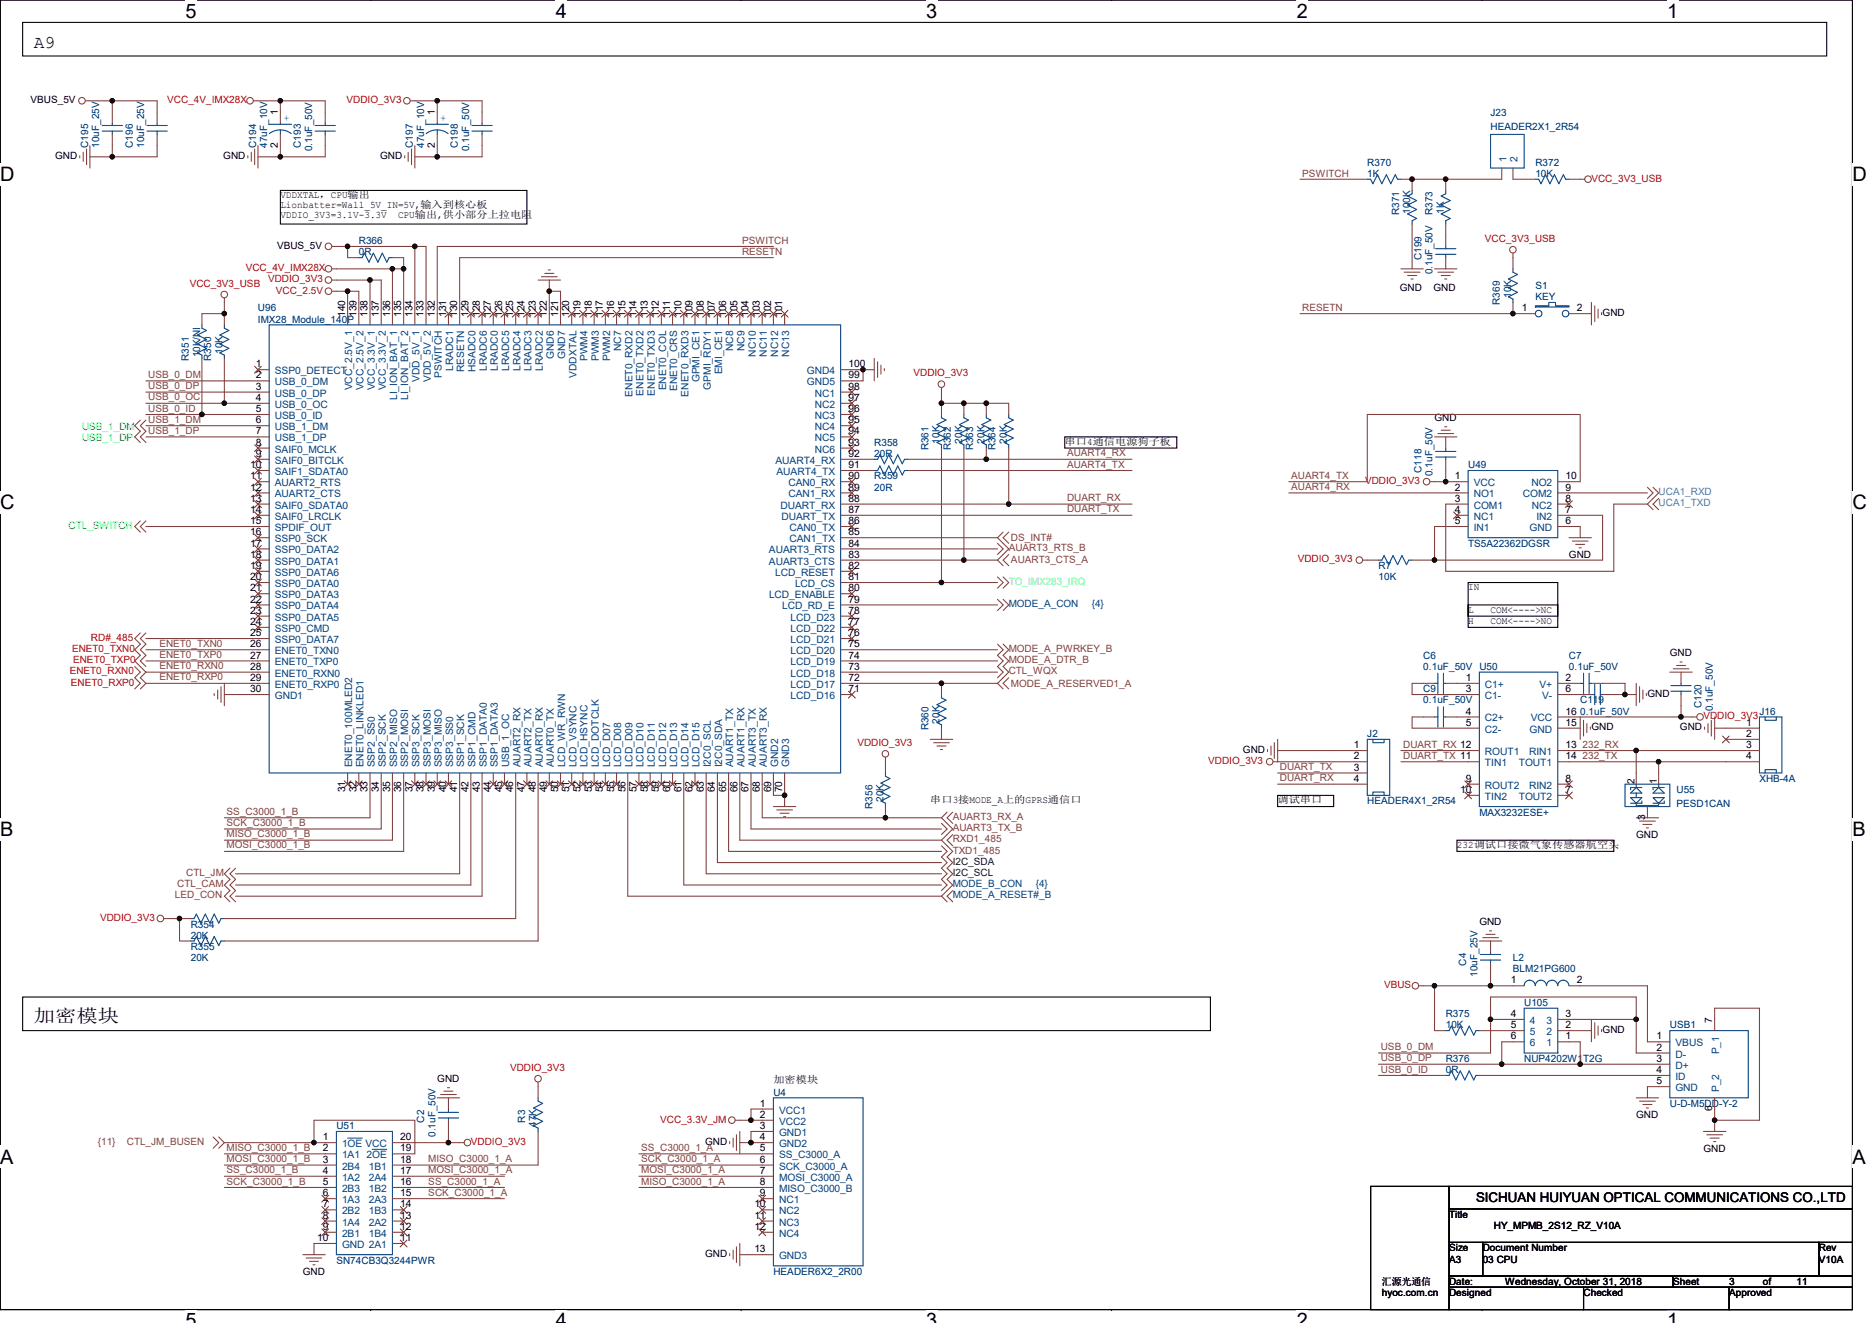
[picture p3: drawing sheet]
<svg xmlns="http://www.w3.org/2000/svg" width="297mm" height="210mm" viewBox="0 0 297 210" stroke-linecap="round" stroke-linejoin="round" font-family="sans-serif">
<defs><g id="words">
<g font-size="3.2">
<text x="29.4" y="2.8">5</text>
<text x="88.2" y="2.8">4</text>
<text x="147" y="2.8">3</text>
<text x="205.8" y="2.8">2</text>
<text x="264.5" y="2.8">1</text>
<text x="0" y="28.8">D</text>
<text x="293.9" y="28.8">D</text>
<text x="0" y="80.8">C</text>
<text x="293.9" y="80.8">C</text>
<text x="0" y="132.7">B</text>
<text x="293.9" y="132.7">B</text>
<text x="0" y="184.7">A</text>
<text x="293.9" y="184.7">A</text>
<text x="29.4" y="210.7">5</text>
<text x="88.2" y="210.7">4</text>
<text x="147" y="210.7">3</text>
<text x="205.8" y="210.7">2</text>
<text x="264.5" y="210.7">1</text>
</g>
<g font-size="2.8">
<text x="5.4" y="7.6">A9</text>
<text x="5.4" y="162.3">加密模块</text>
</g>
<text font-size="2.1" x="234.2" y="190.7">SICHUAN HUIYUAN OPTICAL COMMUNICATIONS CO.,LTD</text>
<g font-size="1.6">
<text x="4.8" y="16.4">VBUS_5V</text>
<text x="44.1" y="23.5" transform="rotate(-90 44.1 23.5)">2</text>
<text x="44.1" y="18.3" transform="rotate(-90 44.1 18.3)">1</text>
<text x="69" y="23.5" transform="rotate(-90 69 23.5)">2</text>
<text x="69" y="18.3" transform="rotate(-90 69 18.3)">1</text>
<text x="8.8" y="25.3">GND</text>
<text x="35.4" y="25.3">GND</text>
<text x="60.3" y="25.3">GND</text>
<text x="44.5" y="31.5">VDDXTAL，CPU输出</text>
<text x="44.5" y="33.1">Lionbatter=Wall_5V_IN=5V,输入到核心板</text>
<text x="44.5" y="34.6">VDDIO_3V3=3.1V-3.3V</text>
<text x="63.2" y="34.6">CPU输出,供小部分上拉电阻</text>
<text x="44" y="39.5">VBUS_5V</text>
<text x="222.1" y="46.2">GND</text>
<text x="227.5" y="46.2">GND</text>
<text x="54.8" y="50.3" transform="rotate(-90 54.8 50.3)">140</text>
<text x="56.6" y="50.3" transform="rotate(-90 56.6 50.3)">139</text>
<text x="58.3" y="50.3" transform="rotate(-90 58.3 50.3)">138</text>
<text x="60.1" y="50.3" transform="rotate(-90 60.1 50.3)">137</text>
<text x="61.9" y="50.3" transform="rotate(-90 61.9 50.3)">136</text>
<text x="63.7" y="50.3" transform="rotate(-90 63.7 50.3)">135</text>
<text x="65.4" y="50.3" transform="rotate(-90 65.4 50.3)">134</text>
<text x="67.2" y="50.3" transform="rotate(-90 67.2 50.3)">133</text>
<text x="69" y="50.3" transform="rotate(-90 69 50.3)">132</text>
<text x="70.8" y="50.3" transform="rotate(-90 70.8 50.3)">131</text>
<text x="72.6" y="50.3" transform="rotate(-90 72.6 50.3)">130</text>
<text x="74.3" y="50.3" transform="rotate(-90 74.3 50.3)">129</text>
<text x="76.1" y="50.3" transform="rotate(-90 76.1 50.3)">128</text>
<text x="77.9" y="50.3" transform="rotate(-90 77.9 50.3)">127</text>
<text x="79.7" y="50.3" transform="rotate(-90 79.7 50.3)">126</text>
<text x="81.4" y="50.3" transform="rotate(-90 81.4 50.3)">125</text>
<text x="83.2" y="50.3" transform="rotate(-90 83.2 50.3)">124</text>
<text x="85" y="50.3" transform="rotate(-90 85 50.3)">123</text>
<text x="86.8" y="50.3" transform="rotate(-90 86.8 50.3)">122</text>
<text x="88.6" y="50.3" transform="rotate(-90 88.6 50.3)">121</text>
<text x="90.3" y="50.3" transform="rotate(-90 90.3 50.3)">120</text>
<text x="92.1" y="50.3" transform="rotate(-90 92.1 50.3)">119</text>
<text x="93.9" y="50.3" transform="rotate(-90 93.9 50.3)">118</text>
<text x="95.7" y="50.3" transform="rotate(-90 95.7 50.3)">117</text>
<text x="97.4" y="50.3" transform="rotate(-90 97.4 50.3)">116</text>
<text x="99.2" y="50.3" transform="rotate(-90 99.2 50.3)">115</text>
<text x="101" y="50.3" transform="rotate(-90 101 50.3)">114</text>
<text x="102.8" y="50.3" transform="rotate(-90 102.8 50.3)">113</text>
<text x="104.6" y="50.3" transform="rotate(-90 104.6 50.3)">112</text>
<text x="106.3" y="50.3" transform="rotate(-90 106.3 50.3)">111</text>
<text x="108.1" y="50.3" transform="rotate(-90 108.1 50.3)">110</text>
<text x="109.9" y="50.3" transform="rotate(-90 109.9 50.3)">109</text>
<text x="111.7" y="50.3" transform="rotate(-90 111.7 50.3)">108</text>
<text x="113.4" y="50.3" transform="rotate(-90 113.4 50.3)">107</text>
<text x="115.2" y="50.3" transform="rotate(-90 115.2 50.3)">106</text>
<text x="117" y="50.3" transform="rotate(-90 117 50.3)">105</text>
<text x="118.8" y="50.3" transform="rotate(-90 118.8 50.3)">104</text>
<text x="120.6" y="50.3" transform="rotate(-90 120.6 50.3)">103</text>
<text x="122.3" y="50.3" transform="rotate(-90 122.3 50.3)">102</text>
<text x="124.1" y="50.3" transform="rotate(-90 124.1 50.3)">101</text>
<text x="241.5" y="49.4">1</text>
<text x="250.2" y="49.4">2</text>
<text x="254.3" y="50.1">GND</text>
<text x="40.6" y="58.3">1</text>
<text x="134.6" y="58.3">100</text>
<text x="40.6" y="60.1">2</text>
<text x="40.6" y="61.8">3</text>
<text x="40.6" y="63.6">4</text>
<text x="40.6" y="65.4">5</text>
<text x="134.6" y="61.8">98</text>
<text x="134.6" y="63.6">97</text>
<text x="134.6" y="65.4">96</text>
<text x="134.6" y="60.1">99</text>
<text x="40.6" y="67.2">6</text>
<text x="40.6" y="69">7</text>
<text x="40.6" y="70.7">8</text>
<text x="134.6" y="67.2">95</text>
<text x="134.6" y="69">94</text>
<text x="134.6" y="70.7">93</text>
<text x="168.9" y="70.6">串口4通信电源狗子板</text>
<text x="227.6" y="66.8">GND</text>
<text x="39.7" y="74.3">10</text>
<text x="39.7" y="76.1">11</text>
<text x="39.7" y="77.9">12</text>
<text x="40.6" y="72.5">9</text>
<text x="134.6" y="76.1">90</text>
<text x="134.6" y="77.9">89</text>
<text x="134.6" y="74.3">91</text>
<text x="134.6" y="72.5">92</text>
<text x="230.8" y="76.1">1</text>
<text x="230.8" y="77.9">2</text>
<text x="248.4" y="77.9">9</text>
<text x="248.4" y="76.1">10</text>
<text x="39.7" y="79.6">13</text>
<text x="39.7" y="81.4">14</text>
<text x="39.7" y="83.2">15</text>
<text x="134.6" y="83.2">86</text>
<text x="134.6" y="81.4">87</text>
<text x="134.6" y="79.6">88</text>
<text x="230.8" y="79.6">3</text>
<text x="230.8" y="81.4">4</text>
<text x="230.8" y="83.2">5</text>
<text x="248.4" y="83.2">6</text>
<text x="248.4" y="79.6">8</text>
<text x="248.4" y="81.4">7</text>
<text x="39.7" y="85">16</text>
<text x="39.7" y="86.7">17</text>
<text x="39.7" y="88.5">18</text>
<text x="134.6" y="85">85</text>
<text x="134.6" y="86.7">84</text>
<text x="134.6" y="88.5">83</text>
<text x="249" y="88.5">GND</text>
<text x="39.7" y="90.3">19</text>
<text x="39.7" y="92.1">20</text>
<text x="39.7" y="93.9">21</text>
<text x="39.7" y="95.6">22</text>
<text x="134.6" y="93.9">80</text>
<text x="134.6" y="92.1">81</text>
<text x="134.6" y="90.3">82</text>
<text x="134.6" y="95.6">79</text>
<text x="233" y="93.7">IN</text>
<text x="39.7" y="97.4">23</text>
<text x="39.7" y="99.2">24</text>
<text x="39.7" y="101">25</text>
<text x="134.6" y="97.4">78</text>
<text x="134.6" y="99.2">77</text>
<text x="134.6" y="101">76</text>
<text x="233" y="97.3">L</text>
<text x="233" y="99">H</text>
<text x="236.5" y="99">COM&lt;----&gt;NO</text>
<text x="236.5" y="97.3">COM&lt;----&gt;NC</text>
<text x="39.7" y="102.7">26</text>
<text x="39.7" y="104.5">27</text>
<text x="39.7" y="106.3">28</text>
<text x="134.6" y="102.7">75</text>
<text x="134.6" y="104.5">74</text>
<text x="134.6" y="106.3">73</text>
<text x="265" y="104.2">GND</text>
<text x="39.7" y="108.1">29</text>
<text x="39.7" y="109.9">30</text>
<text x="134.6" y="108.1">72</text>
<text x="134.6" y="109.9">71</text>
<text x="232.6" y="108.1">1</text>
<text x="232.6" y="109.9">3</text>
<text x="232.6" y="113.4">4</text>
<text x="248.4" y="109.9">6</text>
<text x="248.4" y="108.1">2</text>
<text x="248.4" y="113.4">16</text>
<text x="261.4" y="110.6">GND</text>
<text x="197.2" y="119.5">GND</text>
<text x="214.8" y="118.7">1</text>
<text x="232.6" y="115.2">5</text>
<text x="248.4" y="115.2">15</text>
<text x="248.4" y="118.7">13</text>
<text x="252.5" y="115.9">GND</text>
<text x="266.6" y="115.9">GND</text>
<text x="277" y="115.2">1</text>
<text x="277" y="117">2</text>
<text x="277" y="118.7">3</text>
<text x="54.8" y="125.8" transform="rotate(-90 54.8 125.8)">31</text>
<text x="56.6" y="125.8" transform="rotate(-90 56.6 125.8)">32</text>
<text x="58.3" y="125.8" transform="rotate(-90 58.3 125.8)">33</text>
<text x="60.1" y="125.8" transform="rotate(-90 60.1 125.8)">34</text>
<text x="61.9" y="125.8" transform="rotate(-90 61.9 125.8)">35</text>
<text x="63.7" y="125.8" transform="rotate(-90 63.7 125.8)">36</text>
<text x="65.4" y="125.8" transform="rotate(-90 65.4 125.8)">37</text>
<text x="67.2" y="125.8" transform="rotate(-90 67.2 125.8)">38</text>
<text x="69" y="125.8" transform="rotate(-90 69 125.8)">39</text>
<text x="70.8" y="125.8" transform="rotate(-90 70.8 125.8)">40</text>
<text x="72.6" y="125.8" transform="rotate(-90 72.6 125.8)">41</text>
<text x="74.3" y="125.8" transform="rotate(-90 74.3 125.8)">42</text>
<text x="76.1" y="125.8" transform="rotate(-90 76.1 125.8)">43</text>
<text x="77.9" y="125.8" transform="rotate(-90 77.9 125.8)">44</text>
<text x="79.7" y="125.8" transform="rotate(-90 79.7 125.8)">45</text>
<text x="81.4" y="125.8" transform="rotate(-90 81.4 125.8)">46</text>
<text x="83.2" y="125.8" transform="rotate(-90 83.2 125.8)">47</text>
<text x="85" y="125.8" transform="rotate(-90 85 125.8)">48</text>
<text x="86.8" y="125.8" transform="rotate(-90 86.8 125.8)">49</text>
<text x="88.6" y="125.8" transform="rotate(-90 88.6 125.8)">50</text>
<text x="90.3" y="125.8" transform="rotate(-90 90.3 125.8)">51</text>
<text x="92.1" y="125.8" transform="rotate(-90 92.1 125.8)">52</text>
<text x="93.9" y="125.8" transform="rotate(-90 93.9 125.8)">53</text>
<text x="95.7" y="125.8" transform="rotate(-90 95.7 125.8)">54</text>
<text x="97.4" y="125.8" transform="rotate(-90 97.4 125.8)">55</text>
<text x="99.2" y="125.8" transform="rotate(-90 99.2 125.8)">56</text>
<text x="101" y="125.8" transform="rotate(-90 101 125.8)">57</text>
<text x="102.8" y="125.8" transform="rotate(-90 102.8 125.8)">58</text>
<text x="104.6" y="125.8" transform="rotate(-90 104.6 125.8)">59</text>
<text x="106.3" y="125.8" transform="rotate(-90 106.3 125.8)">60</text>
<text x="108.1" y="125.8" transform="rotate(-90 108.1 125.8)">61</text>
<text x="109.9" y="125.8" transform="rotate(-90 109.9 125.8)">62</text>
<text x="111.7" y="125.8" transform="rotate(-90 111.7 125.8)">63</text>
<text x="113.4" y="125.8" transform="rotate(-90 113.4 125.8)">64</text>
<text x="115.2" y="125.8" transform="rotate(-90 115.2 125.8)">65</text>
<text x="117" y="125.8" transform="rotate(-90 117 125.8)">66</text>
<text x="118.8" y="125.8" transform="rotate(-90 118.8 125.8)">67</text>
<text x="120.6" y="125.8" transform="rotate(-90 120.6 125.8)">68</text>
<text x="122.3" y="125.8" transform="rotate(-90 122.3 125.8)">69</text>
<text x="124.1" y="125.8" transform="rotate(-90 124.1 125.8)">70</text>
<text x="214.8" y="120.5">2</text>
<text x="214.8" y="122.3">3</text>
<text x="214.8" y="124.1">4</text>
<text x="231.7" y="125.9">10</text>
<text x="232.6" y="124.1">9</text>
<text x="248.4" y="125.9">7</text>
<text x="248.4" y="124.1">8</text>
<text x="248.4" y="120.5">14</text>
<text x="259.3" y="124.5" transform="rotate(-90 259.3 124.5)">2</text>
<text x="262.9" y="124.5" transform="rotate(-90 262.9 124.5)">1</text>
<text x="277" y="120.5">4</text>
<text x="147.6" y="127.5">串口3接MODE_A上的GPRS通信口</text>
<text x="202.7" y="127.5">调试串口</text>
<text x="261" y="130.2" transform="rotate(-90 261 130.2)">3</text>
<text x="231.2" y="134.6">232调试口接微气象传感器航空头</text>
<text x="259.6" y="133">GND</text>
<text x="234.7" y="146.9">GND</text>
<text x="239.7" y="161.4">4</text>
<text x="239.7" y="156.1">1</text>
<text x="248.4" y="161.4">3</text>
<text x="250.2" y="156.1">2</text>
<text x="239.7" y="163.2">5</text>
<text x="239.7" y="165">6</text>
<text x="248.4" y="165">1</text>
<text x="248.4" y="163.2">2</text>
<text x="254.3" y="163.9">GND</text>
<text x="262.8" y="165">1</text>
<text x="262.8" y="166.8">2</text>
<text x="271.7" y="162.3" transform="rotate(-90 271.7 162.3)">7</text>
<text x="69.4" y="171.7">GND</text>
<text x="122.7" y="171.9">加密模块</text>
<text x="262.8" y="168.5">3</text>
<text x="262.8" y="170.3">4</text>
<text x="262.8" y="172.1">5</text>
<text x="120.6" y="175.6">1</text>
<text x="120.6" y="177.4">2</text>
<text x="120.6" y="179.2">3</text>
<text x="259.6" y="177.4">GND</text>
<text x="271.7" y="176.4" transform="rotate(-90 271.7 176.4)">6</text>
<text x="51.2" y="182.8">2</text>
<text x="51.2" y="184.5">3</text>
<text x="51.2" y="181">1</text>
<text x="63.5" y="184.5">18</text>
<text x="63.5" y="182.8">19</text>
<text x="63.5" y="181">20</text>
<text x="111.9" y="181.7">GND</text>
<text x="120.6" y="181">4</text>
<text x="120.6" y="182.8">5</text>
<text x="120.6" y="184.5">6</text>
<text x="270.3" y="182.8">GND</text>
<text x="51.2" y="186.3">4</text>
<text x="51.2" y="188.1">5</text>
<text x="51.2" y="189.9">6</text>
<text x="51.2" y="191.6">7</text>
<text x="63.5" y="191.6">14</text>
<text x="63.5" y="189.9">15</text>
<text x="63.5" y="188.1">16</text>
<text x="63.5" y="186.3">17</text>
<text x="119.7" y="191.6">10</text>
<text x="120.6" y="186.3">7</text>
<text x="120.6" y="188.1">8</text>
<text x="120.6" y="189.9">9</text>
<text x="50.4" y="197">10</text>
<text x="51.2" y="193.4">8</text>
<text x="51.2" y="195.2">9</text>
<text x="63.5" y="197">11</text>
<text x="63.5" y="195.2">12</text>
<text x="63.5" y="193.4">13</text>
<text x="119.7" y="193.4">11</text>
<text x="119.7" y="195.2">12</text>
<text x="229.9" y="193.3">Title</text>
<text x="237" y="195.1">HY_MPMB_2S12_RZ_V10A</text>
<text x="48" y="202.3">GND</text>
<text x="111.9" y="199.5">GND</text>
<text x="119.7" y="198.8">13</text>
<text x="219.3" y="203.9">汇源光通信</text>
<text x="229.9" y="200.4">A3</text>
<text x="229.9" y="198.6">Size</text>
<text x="229.9" y="203.9">Date:</text>
<text x="235.3" y="200.4">03 CPU</text>
<text x="235.3" y="198.6">Document Number</text>
<text x="238.8" y="203.9">Wednesday, October 31, 2018</text>
<text x="265.5" y="203.9">Sheet</text>
<text x="274.4" y="203.9">3</text>
<text x="279.7" y="203.9">of</text>
<text x="285" y="203.9">11</text>
<text x="288.6" y="198.6">Rev</text>
<text x="288.6" y="200.4">V10A</text>
<text x="219.3" y="205.7">hyoc.com.cn</text>
<text x="229.9" y="205.7">Designed</text>
<text x="251.3" y="205.7">Checked</text>
<text x="274.4" y="205.7">Approved</text>
</g>
<g font-size="1.6" fill="#f00">
<text x="26.5" y="16.4">VCC_4V_IMX28X</text>
<text x="55" y="16.4">VDDIO_3V3</text>
<text x="252.5" y="28.8">VCC_3V3_USB</text>
<text x="235.6" y="38.4">VCC_3V3_USB</text>
<text x="30.1" y="45.5">VCC_3V3_USB</text>
<text x="39" y="43">VCC_4V_IMX28X</text>
<text x="42.5" y="44.8">VDDIO_3V3</text>
<text x="43.8" y="46.6">VCC_2.5V</text>
<text x="144.9" y="59.7">VDDIO_3V3</text>
<text x="216.6" y="76.8">VDDIO_3V3</text>
<text x="205.9" y="89.3">VDDIO_3V3</text>
<text x="14.4" y="101.7">RD#_485</text>
<text x="11.1" y="107">ENET0_RXN0</text>
<text x="11.4" y="103.5">ENET0_TXN0</text>
<text x="11.6" y="105.3">ENET0_TXP0</text>
<text x="11.2" y="108.8">ENET0_RXP0</text>
<text x="136.1" y="118.4">VDDIO_3V3</text>
<text x="270.3" y="114.2">VDDIO_3V3</text>
<text x="191.7" y="121.3">VDDIO_3V3</text>
<text x="15.9" y="146.2">VDDIO_3V3</text>
<text x="219.6" y="156.8">VBUS</text>
<text x="80.9" y="170">VDDIO_3V3</text>
<text x="104.8" y="178.2">VCC_3.3V_JM</text>
<text x="74.7" y="181.7">VDDIO_3V3</text>
</g>
<g font-size="1.6" fill="#000080">
<text x="14" y="23.5" transform="rotate(-90 14 23.5)">C195</text>
<text x="15.7" y="23.5" transform="rotate(-90 15.7 23.5)">10uF_25V</text>
<text x="21.1" y="23.5" transform="rotate(-90 21.1 23.5)">C196</text>
<text x="22.9" y="23.5" transform="rotate(-90 22.9 23.5)">10uF_25V</text>
<text x="40.6" y="23.5" transform="rotate(-90 40.6 23.5)">C194</text>
<text x="42.4" y="23.5" transform="rotate(-90 42.4 23.5)">47uF_10V</text>
<text x="47.7" y="23.5" transform="rotate(-90 47.7 23.5)">C193</text>
<text x="65.5" y="23.5" transform="rotate(-90 65.5 23.5)">C197</text>
<text x="67.3" y="23.5" transform="rotate(-90 67.3 23.5)">47uF_10V</text>
<text x="72.6" y="23.5" transform="rotate(-90 72.6 23.5)">C198</text>
<text x="236.5" y="18.5">J23</text>
<text x="236.5" y="20.6">HEADER2X1_2R54</text>
<text x="49.5" y="24" transform="rotate(-90 49.5 24)">0.1uF_50V</text>
<text x="74.4" y="24" transform="rotate(-90 74.4 24)">0.1uF_50V</text>
<text x="217" y="26.3">R370</text>
<text x="217" y="28.1">1K</text>
<text x="243.6" y="26.3">R372</text>
<text x="243.6" y="28.1">10K</text>
<text x="222" y="34.1" transform="rotate(-90 222 34.1)">R371</text>
<text x="223.8" y="34" transform="rotate(-90 223.8 34)">100K</text>
<text x="227.3" y="34.1" transform="rotate(-90 227.3 34.1)">R373</text>
<text x="229.1" y="34" transform="rotate(-90 229.1 34)">1K</text>
<text x="56.9" y="38.8">R366</text>
<text x="56.9" y="40.5">0R</text>
<text x="225.5" y="41.3" transform="rotate(-90 225.5 41.3)">C199</text>
<text x="227.3" y="43.6" transform="rotate(-90 227.3 43.6)">0.1uF_50V</text>
<text x="239.8" y="47.3" transform="rotate(-90 239.8 47.3)">10K</text>
<text x="243.6" y="45.9">S1</text>
<text x="243.6" y="47.6">KEY</text>
<text x="40.9" y="49.4">U96</text>
<text x="40.9" y="51.2">IMX28_Module_140P</text>
<text x="238" y="48.4" transform="rotate(-90 238 48.4)">R369</text>
<text x="30" y="57.3" transform="rotate(-90 30 57.3)">R351</text>
<text x="31.7" y="56.7" transform="rotate(-90 31.7 56.7)">10K/NI</text>
<text x="33.5" y="57.3" transform="rotate(-90 33.5 57.3)">R350</text>
<text x="35.3" y="56.2" transform="rotate(-90 35.3 56.2)">10K</text>
<text x="138.7" y="70.8">R358</text>
<text x="147.3" y="71.5" transform="rotate(-90 147.3 71.5)">R361</text>
<text x="149.1" y="70.4" transform="rotate(-90 149.1 70.4)">10K</text>
<text x="150.9" y="71.5" transform="rotate(-90 150.9 71.5)">R362</text>
<text x="152.7" y="70.4" transform="rotate(-90 152.7 70.4)">20K</text>
<text x="154.4" y="71.5" transform="rotate(-90 154.4 71.5)">R363</text>
<text x="156.2" y="70.4" transform="rotate(-90 156.2 70.4)">20K</text>
<text x="158" y="71.5" transform="rotate(-90 158 71.5)">R364</text>
<text x="159.8" y="70.4" transform="rotate(-90 159.8 70.4)">20K</text>
<text x="138.7" y="76.1">R359</text>
<text x="138.7" y="77.9">20R</text>
<text x="138.7" y="72.5">20R</text>
<text x="225.5" y="75" transform="rotate(-90 225.5 75)">C118</text>
<text x="227.3" y="75.6" transform="rotate(-90 227.3 75.6)">0.1uF_50V</text>
<text x="233" y="74.3">U49</text>
<text x="233" y="86.8">TS5A22362DGSR</text>
<text x="218.7" y="90.3">R7</text>
<text x="218.7" y="92.1">10K</text>
<text x="225.8" y="104.5">C6</text>
<text x="225.8" y="106.3">0.1uF_50V U50</text>
<text x="249" y="104.5">C7</text>
<text x="249" y="106.3">0.1uF_50V</text>
<text x="225.8" y="109.9">C9</text>
<text x="225.8" y="111.7">0.1uF_50V</text>
<text x="250.7" y="111.7">C119</text>
<text x="250.7" y="113.4">0.1uF_50V</text>
<text x="270" y="112.4" transform="rotate(-90 270 112.4)">C120</text>
<text x="271.8" y="112.9" transform="rotate(-90 271.8 112.9)">0.1uF_50V</text>
<text x="279.2" y="113.4">J16</text>
<text x="147.3" y="115.9" transform="rotate(-90 147.3 115.9)">R360</text>
<text x="149.1" y="114.9" transform="rotate(-90 149.1 114.9)">20K</text>
<text x="217" y="117">J2</text>
<text x="266" y="125.9">U55</text>
<text x="279.2" y="124.1">XHB-4A</text>
<text x="138.4" y="128.4" transform="rotate(-90 138.4 128.4)">R356</text>
<text x="140.2" y="127.3" transform="rotate(-90 140.2 127.3)">20K</text>
<text x="217" y="127.7">HEADER4X1_2R54</text>
<text x="234.7" y="129.4">MAX3232ESE+</text>
<text x="266" y="128">PESD1CAN</text>
<text x="30.3" y="147.2">R354</text>
<text x="30.3" y="149">20K</text>
<text x="30.3" y="150.8">R355</text>
<text x="30.3" y="152.5">20K</text>
<text x="232.7" y="153.3" transform="rotate(-90 232.7 153.3)">C4</text>
<text x="234.4" y="155" transform="rotate(-90 234.4 155)">10uF_25V</text>
<text x="240.1" y="152.5">L2</text>
<text x="240.1" y="154.3">BLM21PG600</text>
<text x="229.4" y="161.4">R375</text>
<text x="241.8" y="159.7">U105</text>
<text x="229.4" y="163.2">10K</text>
<text x="265" y="163.2">USB1</text>
<text x="122.7" y="173.9">U4</text>
<text x="229.4" y="168.6">R376</text>
<text x="229.4" y="170.3">0R</text>
<text x="241.8" y="168.6">NUP4202W1T2G</text>
<text x="53.4" y="179.2">U51</text>
<text x="67.3" y="178.2" transform="rotate(-90 67.3 178.2)">C2</text>
<text x="83.3" y="178.2" transform="rotate(-90 83.3 178.2)">R3</text>
<text x="85.1" y="178.9" transform="rotate(-90 85.1 178.9)">47K</text>
<text x="265" y="175.7">U-D-M5DD-Y-2</text>
<text x="69.1" y="180.5" transform="rotate(-90 69.1 180.5)">0.1uF_50V</text>
<text x="53.4" y="200.6">SN74CB3Q3244PWR</text>
<text x="122.7" y="202.3">HEADER6X2_2R00</text>
</g>
<g font-size="1.6" fill="#003c77">
<text x="45" y="19.2">+</text>
<text x="69.9" y="19.2">+</text>
</g>
<g font-size="1.6" fill="#804040">
<text x="206.6" y="28.1">PSWITCH</text>
<text x="117.7" y="40.5">RESETN</text>
<text x="117.7" y="38.8">PSWITCH</text>
<text x="206.6" y="49.4">RESETN</text>
<text x="23.5" y="60">USB_0_DM</text>
<text x="23.5" y="61.8">USB_0_DP</text>
<text x="23.5" y="63.5">USB_0_OC</text>
<text x="23.5" y="65.3">USB_0_ID</text>
<text x="23.5" y="67.1">USB_1_DM</text>
<text x="23.5" y="68.9">USB_1_DP</text>
<text x="169.3" y="72.4">AUART4_RX</text>
<text x="169.3" y="74.2">AUART4_TX</text>
<text x="204.9" y="76">AUART4_TX</text>
<text x="204.9" y="77.8">AUART4_RX</text>
<text x="169.3" y="81.3">DUART_TX</text>
<text x="169.3" y="79.5">DUART_RX</text>
<text x="160.1" y="87.5">AUART3_RTS_B</text>
<text x="160.4" y="89.4">AUART3_CTS_A</text>
<text x="160.4" y="85.9">DS_INT#</text>
<text x="25.3" y="102.7">ENET0_TXN0</text>
<text x="25.3" y="104.4">ENET0_TXP0</text>
<text x="25.3" y="106.2">ENET0_RXN0</text>
<text x="25.3" y="108">ENET0_RXP0</text>
<text x="160.1" y="103.5">MODE_A_PWRKEY_B</text>
<text x="160.1" y="105.3">MODE_A_DTR_B</text>
<text x="160.1" y="107">CTL_WQX</text>
<text x="160.4" y="109">MODE_A_RESERVED1_A</text>
<text x="222.6" y="118.7">DUART_RX 12</text>
<text x="251.1" y="118.7">232_RX</text>
<text x="203.1" y="122.2">DUART_TX</text>
<text x="203.1" y="124">DUART_RX</text>
<text x="222.6" y="120.4">DUART_TX 11</text>
<text x="251.1" y="120.4">232_TX</text>
<text x="36" y="129.3">SS_C3000_1_B</text>
<text x="36" y="131.1">SCK_C3000_1_B</text>
<text x="151.2" y="131.9">AUART3_TX_B</text>
<text x="151.2" y="130.2">AUART3_RX_A</text>
<text x="36" y="132.9">MISO_C3000_1_B</text>
<text x="36" y="134.7">MOSI_C3000_1_B</text>
<text x="151.2" y="135.5">TXD1_485</text>
<text x="151.2" y="133.7">RXD1_485</text>
<text x="27.8" y="142.6">LED_CON</text>
<text x="28.1" y="140.8">CTL_CAM</text>
<text x="29.5" y="139">CTL_JM</text>
<text x="219.1" y="166.7">USB_0_DM</text>
<text x="219.1" y="168.4">USB_0_DP</text>
<text x="219.1" y="170.2">USB_0_ID</text>
<text x="15.5" y="181.7">{11}</text>
<text x="20.1" y="181.7">CTL_JM_BUSEN</text>
<text x="36" y="182.7">MISO_C3000_1_B</text>
<text x="36" y="184.4">MOSI_C3000_1_B</text>
<text x="68" y="184.4">MISO_C3000_1_A</text>
<text x="101.7" y="182.7">SS_C3000_1_A</text>
<text x="101.7" y="184.4">SCK_C3000_1_A</text>
<text x="36" y="186.2">SS_C3000_1_B</text>
<text x="36" y="188">SCK_C3000_1_B</text>
<text x="68" y="186.2">MOSI_C3000_1_A</text>
<text x="68" y="188">SS_C3000_1_A</text>
<text x="68" y="189.8">SCK_C3000_1_A</text>
<text x="101.7" y="186.2">MOSI_C3000_1_A</text>
<text x="101.7" y="188">MISO_C3000_1_A</text>
</g>
<g font-size="1.6" fill="#004080">
<text x="239" y="25.8" transform="rotate(-90 239 25.8)">1</text>
<text x="240.8" y="25.8" transform="rotate(-90 240.8 25.8)">2</text>
<text x="43.6" y="59.4">SSP0_DETECT</text>
<text x="70.1" y="60" transform="rotate(-90 70.1 60)">PSWITCH</text>
<text x="71.9" y="58.9" transform="rotate(-90 71.9 58.9)">LRADC1</text>
<text x="73.7" y="59.1" transform="rotate(-90 73.7 59.1)">RESETN</text>
<text x="75.5" y="59.1" transform="rotate(-90 75.5 59.1)">HSADC0</text>
<text x="77.2" y="58.9" transform="rotate(-90 77.2 58.9)">LRADC6</text>
<text x="79" y="58.9" transform="rotate(-90 79 58.9)">LRADC0</text>
<text x="80.8" y="58.9" transform="rotate(-90 80.8 58.9)">LRADC5</text>
<text x="82.6" y="58.9" transform="rotate(-90 82.6 58.9)">LRADC4</text>
<text x="84.3" y="58.9" transform="rotate(-90 84.3 58.9)">LRADC3</text>
<text x="86.1" y="58.9" transform="rotate(-90 86.1 58.9)">LRADC2</text>
<text x="87.9" y="57" transform="rotate(-90 87.9 57)">GND6</text>
<text x="89.7" y="57" transform="rotate(-90 89.7 57)">GND7</text>
<text x="91.5" y="60" transform="rotate(-90 91.5 60)">VDDXTAL</text>
<text x="93.2" y="57.3" transform="rotate(-90 93.2 57.3)">PWM4</text>
<text x="95" y="57.3" transform="rotate(-90 95 57.3)">PWM3</text>
<text x="96.8" y="57.3" transform="rotate(-90 96.8 57.3)">PWM2</text>
<text x="98.6" y="55.7" transform="rotate(-90 98.6 55.7)">NC7</text>
<text x="114.6" y="59.4" transform="rotate(-90 114.6 59.4)">EMI_CE1</text>
<text x="116.3" y="55.7" transform="rotate(-90 116.3 55.7)">NC8</text>
<text x="118.1" y="55.7" transform="rotate(-90 118.1 55.7)">NC9</text>
<text x="119.9" y="56.6" transform="rotate(-90 119.9 56.6)">NC10</text>
<text x="121.7" y="56.6" transform="rotate(-90 121.7 56.6)">NC11</text>
<text x="123.5" y="56.6" transform="rotate(-90 123.5 56.6)">NC12</text>
<text x="125.2" y="56.6" transform="rotate(-90 125.2 56.6)">NC13</text>
<text x="128" y="59.4">GND4</text>
<text x="43.6" y="61.2">USB_0_DM</text>
<text x="43.6" y="62.9">USB_0_DP</text>
<text x="43.6" y="64.7">USB_0_OC</text>
<text x="55.9" y="62" transform="rotate(-90 55.9 62)">VCC_2.5V_1</text>
<text x="57.7" y="62" transform="rotate(-90 57.7 62)">VCC_2.5V_2</text>
<text x="59.5" y="62" transform="rotate(-90 59.5 62)">VCC_3.3V_1</text>
<text x="61.2" y="62" transform="rotate(-90 61.2 62)">VCC_3.3V_2</text>
<text x="63" y="63.5" transform="rotate(-90 63 63.5)">LI_ION_BAT_1</text>
<text x="64.8" y="63.5" transform="rotate(-90 64.8 63.5)">LI_ION_BAT_2</text>
<text x="66.6" y="60.6" transform="rotate(-90 66.6 60.6)">VDD_5V_1</text>
<text x="68.3" y="60.6" transform="rotate(-90 68.3 60.6)">VDD_5V_2</text>
<text x="100.3" y="63" transform="rotate(-90 100.3 63)">ENET0_RXD2</text>
<text x="102.1" y="62.8" transform="rotate(-90 102.1 62.8)">ENET0_TXD2</text>
<text x="103.9" y="62.8" transform="rotate(-90 103.9 62.8)">ENET0_TXD3</text>
<text x="105.7" y="62" transform="rotate(-90 105.7 62)">ENET0_COL</text>
<text x="107.5" y="62.1" transform="rotate(-90 107.5 62.1)">ENET0_CRS</text>
<text x="109.2" y="63" transform="rotate(-90 109.2 63)">ENET0_RXD3</text>
<text x="111" y="60.7" transform="rotate(-90 111 60.7)">GPMI_CE1</text>
<text x="112.8" y="61.9" transform="rotate(-90 112.8 61.9)">GPMI_RDY1</text>
<text x="128" y="61.2">GND5</text>
<text x="129.3" y="62.9">NC1</text>
<text x="129.3" y="64.7">NC2</text>
<text x="43.6" y="66.5">USB_0_ID</text>
<text x="43.6" y="68.3">USB_1_DM</text>
<text x="43.6" y="70.1">USB_1_DP</text>
<text x="43.6" y="71.8">SAIF0_MCLK</text>
<text x="129.3" y="66.5">NC3</text>
<text x="129.3" y="68.3">NC4</text>
<text x="129.3" y="70.1">NC5</text>
<text x="129.3" y="71.8">NC6</text>
<text x="43.6" y="73.6">SAIF0_BITCLK</text>
<text x="43.6" y="75.4">SAIF1_SDATA0</text>
<text x="43.6" y="77.2">AUART2_RTS</text>
<text x="123" y="73.6">AUART4_RX</text>
<text x="123.2" y="75.4">AUART4_TX</text>
<text x="125.1" y="77.2">CAN0_RX</text>
<text x="233.8" y="77.2">VCC</text>
<text x="243" y="77.2">NO2</text>
<text x="43.6" y="79">AUART2_CTS</text>
<text x="43.6" y="80.7">SAIF0_SDATA0</text>
<text x="43.6" y="82.5">SAIF0_LRCLK</text>
<text x="123.8" y="80.7">DUART_RX</text>
<text x="124" y="82.5">DUART_TX</text>
<text x="125.1" y="79">CAN1_RX</text>
<text x="233.8" y="79">NO1</text>
<text x="233.8" y="80.7">COM1</text>
<text x="233.8" y="82.5">NC1</text>
<text x="241.7" y="79">COM2</text>
<text x="243.1" y="80.7">NC2</text>
<text x="243.8" y="82.5">IN2</text>
<text x="43.6" y="84.3">SPDIF_OUT</text>
<text x="43.6" y="86.1">SSP0_SCK</text>
<text x="43.6" y="87.8">SSP0_DATA2</text>
<text x="43.6" y="89.6">SSP0_DATA1</text>
<text x="122" y="87.8">AUART3_RTS</text>
<text x="122" y="89.6">AUART3_CTS</text>
<text x="125.3" y="84.3">CAN0_TX</text>
<text x="125.3" y="86.1">CAN1_TX</text>
<text x="233.8" y="84.3">IN1</text>
<text x="242.7" y="84.3">GND</text>
<text x="43.6" y="91.4">SSP0_DATA6</text>
<text x="43.6" y="93.2">SSP0_DATA0</text>
<text x="43.6" y="95">SSP0_DATA3</text>
<text x="122" y="95">LCD_ENABLE</text>
<text x="123" y="91.4">LCD_RESET</text>
<text x="126.1" y="93.2">LCD_CS</text>
<text x="43.6" y="96.7">SSP0_DATA4</text>
<text x="43.6" y="98.5">SSP0_DATA5</text>
<text x="43.6" y="100.3">SSP0_CMD</text>
<text x="124.1" y="96.7">LCD_RD_E</text>
<text x="125.5" y="98.5">LCD_D23</text>
<text x="125.5" y="100.3">LCD_D22</text>
<text x="160.1" y="96.4">MODE_A_CON</text>
<text x="173.2" y="96.4">{4}</text>
<text x="43.6" y="102.1">SSP0_DATA7</text>
<text x="43.6" y="103.8">ENET0_TXN0</text>
<text x="43.6" y="105.6">ENET0_TXP0</text>
<text x="43.6" y="107.4">ENET0_RXN0</text>
<text x="125.5" y="102.1">LCD_D21</text>
<text x="125.5" y="103.8">LCD_D20</text>
<text x="125.5" y="105.6">LCD_D19</text>
<text x="125.5" y="107.4">LCD_D18</text>
<text x="43.6" y="109.2">ENET0_RXP0</text>
<text x="43.6" y="111">GND1</text>
<text x="125.5" y="109.2">LCD_D17</text>
<text x="125.5" y="111">LCD_D16</text>
<text x="235.6" y="109.2">C1+</text>
<text x="235.6" y="111">C1-</text>
<text x="244.3" y="109.2">V+</text>
<text x="244.7" y="111">V-</text>
<text x="235.6" y="114.5">C2+</text>
<text x="235.6" y="116.3">C2-</text>
<text x="235.6" y="119.8">ROUT1</text>
<text x="242.6" y="119.8">RIN1</text>
<text x="242.7" y="116.3">GND</text>
<text x="242.9" y="114.5">VCC</text>
<text x="55.9" y="121.8" transform="rotate(-90 55.9 121.8)">ENET0_100MLED2</text>
<text x="57.7" y="121.8" transform="rotate(-90 57.7 121.8)">ENET0_LINKLED1</text>
<text x="59.5" y="121.8" transform="rotate(-90 59.5 121.8)">SSP2_SS0</text>
<text x="61.2" y="121.8" transform="rotate(-90 61.2 121.8)">SSP2_SCK</text>
<text x="63" y="121.8" transform="rotate(-90 63 121.8)">SSP2_MISO</text>
<text x="64.8" y="121.8" transform="rotate(-90 64.8 121.8)">SSP2_MOSI</text>
<text x="66.6" y="121.8" transform="rotate(-90 66.6 121.8)">SSP3_SCK</text>
<text x="68.3" y="121.8" transform="rotate(-90 68.3 121.8)">SSP3_MOSI</text>
<text x="70.1" y="121.8" transform="rotate(-90 70.1 121.8)">SSP3_MISO</text>
<text x="71.9" y="121.8" transform="rotate(-90 71.9 121.8)">SSP3_SS0</text>
<text x="73.7" y="121.8" transform="rotate(-90 73.7 121.8)">SSP1_SCK</text>
<text x="75.5" y="121.8" transform="rotate(-90 75.5 121.8)">SSP1_CMD</text>
<text x="77.2" y="121.8" transform="rotate(-90 77.2 121.8)">SSP1_DATA0</text>
<text x="79" y="121.8" transform="rotate(-90 79 121.8)">SSP1_DATA3</text>
<text x="80.8" y="121.8" transform="rotate(-90 80.8 121.8)">USB_1_OC</text>
<text x="82.6" y="121.8" transform="rotate(-90 82.6 121.8)">AUART2_RX</text>
<text x="84.3" y="121.8" transform="rotate(-90 84.3 121.8)">AUART2_TX</text>
<text x="86.1" y="121.8" transform="rotate(-90 86.1 121.8)">AUART0_RX</text>
<text x="87.9" y="121.8" transform="rotate(-90 87.9 121.8)">AUART0_TX</text>
<text x="89.7" y="121.8" transform="rotate(-90 89.7 121.8)">LCD_WR_RWN</text>
<text x="91.5" y="121.8" transform="rotate(-90 91.5 121.8)">LCD_VSYNC</text>
<text x="93.2" y="121.8" transform="rotate(-90 93.2 121.8)">LCD_HSYNC</text>
<text x="95" y="121.8" transform="rotate(-90 95 121.8)">LCD_DOTCLK</text>
<text x="96.8" y="121.8" transform="rotate(-90 96.8 121.8)">LCD_D07</text>
<text x="98.6" y="121.8" transform="rotate(-90 98.6 121.8)">LCD_D08</text>
<text x="100.3" y="121.8" transform="rotate(-90 100.3 121.8)">LCD_D09</text>
<text x="102.1" y="121.8" transform="rotate(-90 102.1 121.8)">LCD_D10</text>
<text x="103.9" y="121.8" transform="rotate(-90 103.9 121.8)">LCD_D11</text>
<text x="105.7" y="121.8" transform="rotate(-90 105.7 121.8)">LCD_D12</text>
<text x="107.5" y="121.8" transform="rotate(-90 107.5 121.8)">LCD_D13</text>
<text x="109.2" y="121.8" transform="rotate(-90 109.2 121.8)">LCD_D14</text>
<text x="111" y="121.8" transform="rotate(-90 111 121.8)">LCD_D15</text>
<text x="112.8" y="121.8" transform="rotate(-90 112.8 121.8)">I2C0_SCL</text>
<text x="114.6" y="121.8" transform="rotate(-90 114.6 121.8)">I2C0_SDA</text>
<text x="116.3" y="121.8" transform="rotate(-90 116.3 121.8)">AUART1_TX</text>
<text x="118.1" y="121.8" transform="rotate(-90 118.1 121.8)">AUART1_RX</text>
<text x="119.9" y="121.8" transform="rotate(-90 119.9 121.8)">AUART3_TX</text>
<text x="121.7" y="121.8" transform="rotate(-90 121.7 121.8)">AUART3_RX</text>
<text x="123.5" y="121.8" transform="rotate(-90 123.5 121.8)">GND2</text>
<text x="125.2" y="121.8" transform="rotate(-90 125.2 121.8)">GND3</text>
<text x="235.6" y="121.6">TIN1</text>
<text x="235.6" y="125.2">ROUT2</text>
<text x="241" y="121.6">TOUT1</text>
<text x="242.6" y="125.2">RIN2</text>
<text x="235.6" y="127">TIN2</text>
<text x="241" y="127">TOUT2</text>
<text x="151.2" y="140.8">MODE_B_CON</text>
<text x="151.2" y="142.6">MODE_A_RESET#_B</text>
<text x="164.3" y="140.8">{4}</text>
<text x="242.7" y="162.5">4</text>
<text x="242.7" y="164.3">5</text>
<text x="242.7" y="166.1">6</text>
<text x="245.4" y="166.1">1</text>
<text x="245.4" y="164.3">2</text>
<text x="245.4" y="162.5">3</text>
<text x="265.8" y="166.1">VBUS</text>
<text x="265.8" y="167.9">D-</text>
<text x="272.8" y="167.4" transform="rotate(-90 272.8 167.4)">P_1</text>
<text x="265.8" y="169.6">D+</text>
<text x="265.8" y="171.4">ID</text>
<text x="265.8" y="173.2">GND</text>
<text x="272.8" y="173.4" transform="rotate(-90 272.8 173.4)">P_2</text>
<text x="123.6" y="176.7">VCC1</text>
<text x="123.6" y="178.5">VCC2</text>
<text x="54.3" y="182.1">1OE VCC</text>
<text x="54.3" y="183.9">1A1</text>
<text x="54.3" y="185.6">2B4</text>
<text x="58.2" y="183.9">2OE</text>
<text x="58.5" y="185.6">1B1</text>
<text x="123.6" y="180.3">GND1</text>
<text x="123.6" y="182.1">GND2</text>
<text x="123.6" y="183.9">SS_C3000_A</text>
<text x="123.6" y="185.6">SCK_C3000_A</text>
<text x="54.3" y="187.4">1A2</text>
<text x="54.3" y="189.2">2B3</text>
<text x="54.3" y="191">1A3</text>
<text x="58.5" y="191">2A3</text>
<text x="58.5" y="189.2">1B2</text>
<text x="58.5" y="187.4">2A4</text>
<text x="123.6" y="187.4">MOSI_C3000_A</text>
<text x="123.6" y="189.2">MISO_C3000_B</text>
<text x="123.6" y="191">NC1</text>
<text x="54.3" y="192.7">2B2</text>
<text x="54.3" y="194.5">1A4</text>
<text x="54.3" y="196.3">2B1</text>
<text x="58.5" y="196.3">1B4</text>
<text x="58.5" y="194.5">2A2</text>
<text x="58.5" y="192.7">1B3</text>
<text x="123.6" y="192.7">NC2</text>
<text x="123.6" y="194.5">NC3</text>
<text x="123.6" y="196.3">NC4</text>
<text x="54.3" y="198.1">GND 2A1</text>
<text x="123.6" y="199.9">GND3</text>
</g>
<g font-size="1.6" fill="#0f0">
<text x="13" y="68.3">USB_1_DM</text>
<text x="13" y="70">USB_1_DP</text>
<text x="10.9" y="83.9">CTL_SWITCH</text>
</g>
<g font-size="1.6" fill="#8000ff">
<text x="263.2" y="80.4">UCA1_TXD</text>
<text x="263.2" y="78.6">UCA1_RXD</text>
</g>
<text font-size="1.6" fill="#0ff" x="160.1" y="92.8">TO_IMX283_IRQ</text>
<g font-size="1.6" fill="#004000">
<text x="151.2" y="137.3">I2C_SDA</text>
<text x="151.2" y="139">I2C_SCL</text>
</g>
</g></defs>
<path d="M0 0h293.9v207.9h-293.9z" fill="none" stroke="#000" stroke-width=".17"/>
<g fill="#fff">
<path d="M29.4 0h1.8v3.5h-1.8z"/>
<path d="M29.4 207.9h1.8v2h-1.8z"/>
</g>
<path d="M58.8 0h.1M58.8 207.9h.1" fill="none" stroke="#000" stroke-width=".17"/>
<g fill="#fff">
<path d="M88.2 0h1.8v3.5h-1.8z"/>
<path d="M88.2 207.9h1.8v2h-1.8z"/>
</g>
<path d="M117.6 0h.1M117.6 207.9h.1" fill="none" stroke="#000" stroke-width=".17"/>
<g fill="#fff">
<path d="M147 0h1.7v3.5h-1.7z"/>
<path d="M147 207.9h1.7v2h-1.7z"/>
</g>
<path d="M176.4 0h.1M176.4 207.9h.1" fill="none" stroke="#000" stroke-width=".17"/>
<g fill="#fff">
<path d="M205.8 0h1.7v3.5h-1.7z"/>
<path d="M205.8 207.9h1.7v2h-1.7z"/>
</g>
<path d="M235.2 0h.1M235.2 207.9h.1" fill="none" stroke="#000" stroke-width=".17"/>
<g fill="#fff">
<path d="M264.5 0h1.8v3.5h-1.8z"/>
<path d="M264.5 207.9h1.8v2h-1.8z"/>
<path d="M0 26h2.3v3.5h-2.3z"/>
<path d="M293.9 26h2.3v3.5h-2.3z"/>
<path d="M0 77.9h2.3v3.5h-2.3z"/>
<path d="M293.9 77.9h2.3v3.5h-2.3z"/>
</g>
<path d="M0 52h.1M293.9 52h.1" fill="none" stroke="#000" stroke-width=".17"/>
<g fill="#fff">
<path d="M0 129.9h2.1v3.5h-2.1z"/>
<path d="M293.9 129.9h2.1v3.5h-2.1z"/>
</g>
<path d="M0 103.9h.1M293.9 103.9h.1" fill="none" stroke="#000" stroke-width=".17"/>
<g fill="#fff">
<path d="M0 181.9h2.2v3.5h-2.2z"/>
<path d="M293.9 181.9h2.2v3.5h-2.2z"/>
</g>
<g fill="none" stroke="#000" stroke-width=".17">
<path d="M3.6 3.6h286.3v5.3h-286.3zM44.5 30.2h39.1v5.4h-39.1zM168.9 69.3h17.8v1.8h-17.8zM233 92.5h14.2v7.1h-14.2zM233 96h14.2v1.8h-14.2zM202.7 126.2h8.9v1.8h-8.9zM231.2 133.3h24.9v1.8h-24.9zM0 155.9h.1M3.6 158.2h188.5v5.4h-188.5zM293.9 155.9h.1M229.9 188.3h64v3.6h-64zM229.9 191.9h64v5.3h-64z"/>
<path d="M229.9 197.2h5.4v5.3h-5.4zM235.3 197.2h53.3v5.3h-53.3zM288.6 197.2h5.3v5.3h-5.3zM229.9 202.5h35.6v1.8h-35.6zM265.5 202.5h28.4v1.8h-28.4z"/>
</g>
<g fill="none" stroke="#804040" stroke-width=".17">
<path d="M13.5 16h.8M40.2 16h.7M65.1 16h.7M12.7 24.7v.4M13.2 24.2v1.4M13.7 23.6v2.5M14.3 23.1v3.6M39.3 24.7v.4M39.9 24.2v1.4M40.4 23.6v2.5M40.9 23.1v3.6M52.7 39.1h.7"/>
<path d="M64.2 24.7v.4M64.8 24.2v1.4M65.3 23.6v2.5M65.8 23.1v3.6M250.7 28.4h.8M35.6 47.3v.7M52.7 46.2h.7M52.7 44.4h.7M52.7 42.7h.7M85.4 44.4h3.5M85.9 43.9h2.5M86.4 43.4h1.5"/>
<path d="M87 42.8h.3M138.7 56.9v3.6M139.3 57.4v2.5M139.8 58v1.4M140.3 58.5v.3M222.3 42.7h3.5M222.8 43.2h2.5M223.3 43.7h1.5M223.9 44.3h.3M227.6 42.7h3.6M228.2 43.2h2.4M228.7 43.7h1.4"/>
<path d="M229.2 44.3h.4M240.1 40.2v.7M252.5 48v3.6M253 48.5v2.5M253.6 49.1v1.4M254.1 49.6v.4M22.3 66.7l-.9 .9 .9 .9-.9 .8 .9 .9M23.2 66.7l-.9 .9 .9 .9-.9 .8 .9 .9M149.4 61.5v.7M226.9 76.5h.7M227.6 69.3h3.6M228.2 68.8h2.4"/>
<path d="M228.7 68.3h1.4M229.2 67.7h.4M261.4 77.3l.9 .9-.9 .9M262.3 77.3l.9 .9-1.8 1.8 .9 .9M263.2 79.1l-.9 .9 .9 .9M22.3 82.7l-.9 .9 .9 .9M23.2 82.7l-.9 .9 .9 .9M158.3 86.2l.9 .9-.9 .9M158.3 91.6l.9 .9-.9 .8M158.3 95.1l.9 .9-.9 .9M159.2 84.5l-.9 .8 1.8 1.8-1.8 1.8 .9 .9M159.2 91.6l.9 .9-.9 .8"/>
<path d="M159.2 95.1l.9 .9-.9 .9M160.1 88l-.9 .9 .9 .9M160.1 84.5l-.9 .8 .9 .9M216.2 88.9h.8M249 85.3h3.5M249.5 85.9h2.5M250 86.4h1.5M250.6 87h.3M21.4 105.8l.9 .9-.9 .9 .9 .9-.9 .8M22.3 100.5l-.9 .8 .9 .9-.9 .9 .9 .9-.9 .9 1.8 1.8-.9 .9 .9 .9-.9 .8M23.2 100.5l-.9 .8 .9 .9-.9 .9 .9 .9-.9 .9 .9 .9M34 110.1v.3"/>
<path d="M34.5 109.5v1.5M35.1 109v2.5M35.6 108.5v3.5M147.6 117.3h3.6M148.1 117.9h2.5M148.7 118.4h1.4M149.2 119h.4M158.3 102.2l.9 .9-.9 .9 .9 .9-.9 .9 .9 .9-.9 .9M159.2 102.2l.9 .9-.9 .9 .9 .9-.9 .9 .9 .9-1.8 1.8 .9 .8M160.1 107.6l-.9 .9 .9 .8M201.1 119v.3M201.7 118.4v1.4"/>
<path d="M202.2 117.9v2.5M202.7 117.3v3.6h-.7M250.7 113.8v3.5M251.3 114.3v2.5M251.8 114.9v1.4M252.3 115.4v.3M259.6 108.5v3.5M260.2 109v2.5M260.7 109.5v1.5M261.2 110.1v.3M265 106.7h3.5M265.5 106.2h2.5"/>
<path d="M266 105.6h1.5M266.6 105.1h.3M268.5 113.8h.7M270.5 115.4v.3M271 114.9v1.4M271.5 114.3v2.5M272.1 113.8v3.5M36.5 137.8l-.9 .9 .9 .9-.9 .9 .9 .9-.9 .8 .9 .9M37.4 137.8l-.9 .9 .9 .9-.9 .9 .9 .9-.9 .8 .9 .9M122.7 128h3.6M123.3 128.5h2.4M123.8 129.1h1.4"/>
<path d="M124.3 129.6h.4M140.5 120.2v.7M149.4 134.2l.9 .9-.9 .9 .9 .9-.9 .9 .9 .9-.9 .9 .9 .9-.9 .9M149.4 130.7l.9 .9-.9 .9M150.3 128.9l-.9 .9 1.8 1.8-1.8 1.7 1.8 1.8-.9 .9 .9 .9-.9 .9 .9 .9-.9 .9 .9 .9-1.8 1.7 .9 .9M151.2 132.5l-.9 .8 .9 .9M151.2 128.9l-.9 .9 .9 .9M259.6 129.8h3.6M260.2 130.3h2.5M260.7 130.9h1.4M261.2 131.4h.4M26 145.8h.7"/>
<path d="M151.2 141.4l-.9 .8 .9 .9M225.1 156.5h.7M234.7 149.4h3.6M235.3 148.8h2.5M235.8 148.3h1.4M236.3 147.7h.4M69.4 174.2h3.5M69.9 173.7h2.5M70.4 173.2h1.5M71 172.6h.3M85.4 171.7v.8M116.7 177.8h.7"/>
<path d="M117.4 179.6v3.5M252.5 161.8v3.6M253 162.3v2.5M253.6 162.9v1.4M254.1 163.4v.3M259.6 174.2h3.6M260.2 174.8h2.5M260.7 175.3h1.4M261.2 175.9h.4M270.3 179.6h3.6M33.8 180.5l.9 .9-.9 .8M34.7 180.5l.9 .9-.9 .8"/>
<path d="M48 199.1h3.6M48.6 199.7h2.5M72.9 181.4h.8M115.8 181.2v.3M115.8 199v.3M116.3 180.6v1.5M116.3 198.4v1.5M116.9 180.1v2.5M116.9 197.9v2.5M117.4 197.4v3.5M270.8 180.1h2.5M271.4 180.6h1.4"/>
<path d="M271.9 181.2h.3M49.1 200.2h1.4M49.7 200.7h.3"/>
<circle cx="13" cy="16" r=".52"/>
<circle cx="39.7" cy="16" r=".52"/>
<circle cx="64.6" cy="16" r=".52"/>
<circle cx="52.1" cy="39.1" r=".52"/>
<circle cx="240.1" cy="39.6" r=".52"/>
<circle cx="252" cy="28.4" r=".52"/>
<circle cx="35.6" cy="46.7" r=".52"/>
<circle cx="52.1" cy="42.7" r=".52"/>
<circle cx="52.1" cy="46.2" r=".52"/>
<circle cx="52.1" cy="44.4" r=".52"/>
<circle cx="149.4" cy="61" r=".52"/>
<circle cx="226.4" cy="76.4" r=".52"/>
<circle cx="215.7" cy="88.9" r=".52"/>
<circle cx="140.5" cy="119.6" r=".52"/>
<circle cx="269.8" cy="113.8" r=".52"/>
<circle cx="201.5" cy="120.9" r=".52"/>
<circle cx="25.4" cy="145.8" r=".52"/>
<circle cx="224.6" cy="156.5" r=".52"/>
<circle cx="85.4" cy="171.2" r=".52"/>
<circle cx="116.1" cy="177.8" r=".52"/>
<circle cx="74.2" cy="181.3" r=".52"/>
</g>
<path d="M217.9 188.6h11.7v10.7h-11.7z" fill="#fff"/>
<path d="M217.5 188.3h12.4v19.6h-12.4zM229.9 188.3h64v3.6h-64zM229.9 191.9h64v5.3h-64zM229.9 197.2h5.4v5.3h-5.4zM235.3 197.2h53.3v5.3h-53.3zM288.6 197.2h5.3v5.3h-5.3zM229.9 204.3h21.4v3.6h-21.4zM229.9 202.5h35.6v1.8h-35.6zM251.3 204.3h23.1v3.6h-23.1zM265.5 202.5h28.4v1.8h-28.4zM274.4 204.3h19.5v3.6h-19.5z" fill="none" stroke="#000" stroke-width=".17"/>
<path d="M217.9 188.6h11.7v10.7h-11.7z" fill="#fff"/>
<path d="M217.5 188.3h12.4v19.6h-12.4zM229.9 188.3h64v3.6h-64zM229.9 191.9h64v5.3h-64zM229.9 197.2h5.4v5.3h-5.4zM235.3 197.2h53.3v5.3h-53.3zM288.6 197.2h5.3v5.3h-5.3zM229.9 204.3h21.4v3.6h-21.4zM229.9 202.5h35.6v1.8h-35.6zM251.3 204.3h23.1v3.6h-23.1zM265.5 202.5h28.4v1.8h-28.4zM274.4 204.3h19.5v3.6h-19.5z" fill="none" stroke="#000" stroke-width=".17"/>
<path d="M217.9 188.6h11.7v10.7h-11.7z" fill="#fff"/>
<path d="M217.5 188.3h12.4v19.6h-12.4zM229.9 204.3h21.4v3.6h-21.4zM251.3 204.3h23.1v3.6h-23.1zM274.4 204.3h19.5v3.6h-19.5z" fill="none" stroke="#000" stroke-width=".17"/>
<g fill="none" stroke="#003c77" stroke-width=".17">
<path d="M16.2 19.9h3.2M17.8 19.6v.3M23.3 19.9h3.2M24.9 19.6v.3M42.7 19.7h3.6M44.5 19.6v.1M50 19.9h3.2M51.6 19.6v.3M67.6 19.7h3.6M69.4 19.6v.1M74.9 19.9h3.2M76.5 19.6v.3"/>
<path d="M16.2 20.8h3.2M17.8 20.8v.5M23.3 20.8h3.2M24.9 20.8v.5M42.7 21.2a2.84 2.84 0 0 1 3.5 0M44.5 20.6v.7M50 20.8h3.2M51.6 20.8v.5M67.6 21.2a2.84 2.84 0 0 1 3.5 0M69.4 20.6v.7M74.9 20.8h3.2M76.5 20.8v.5"/>
<path d="M217 28.4h.5l.3 .8 .8-1.5 .7 1.5 .7-1.5 .7 1.5 .7-1.5 .4 .7h.5M224.1 30.2v.6l-.8 .3 1.5 .7-1.5 .7 1.5 .8-1.5 .7 1.5 .7-.7 .3v.6M227.8 39.5h3.2M229.4 30.2v.6l-.7 .3 1.4 .7-1.4 .7 1.4 .8-1.4 .7 1.4 .7-.7 .3v.6M229.4 39.1v.4M236.5 21.3h5.3v5.4h-5.3zM243.6 28.4h.6l.3 .8 .7-1.5 .7 1.5 .8-1.5 .7 1.5 .7-1.5 .3 .7h.6M32 51.6v.5l.8 .4-1.5 .7 1.5 .7-1.5 .7 1.5 .7-1.5 .7 .7 .4v.5M35.6 51.6v.5l.7 .4-1.4 .7 1.4 .7-1.4 .7 1.4 .7-1.4 .7 .7 .4v.5M42.7 51.6h90.7v71.1h-90.7zM56.9 40.9h.6l.3-.7 .7 1.4 .7-1.4 .8 1.4 .7-1.4 .7 1.4 .3-.7h.6M227.8 40.4h3.2"/>
<path d="M229.4 40.4v.5M240.1 42.7v.5l.7 .4-1.5 .7 1.5 .7-1.5 .7 1.5 .7-1.5 .7 .8 .4v.5M243.6 48.5h2.2v-.5h1v.5h2.2v.2h-5.4zM138.7 74.7h.6l.3-.7 .7 1.4 .7-1.4 .7 1.4 .7-1.4 .8 1.4 .3-.7h.6M138.7 72.9h.6l.3-.7 .7 1.4 .7-1.4 .7 1.4 .7-1.4 .8 1.4 .3-.7h.6M149.4 65.8v.5l.7 .4-1.4 .7 1.4 .7-1.4 .7 1.4 .7-1.4 .7 .7 .4v.5M152.9 65.8v.5l.8 .4-1.5 .7 1.5 .7-1.5 .7 1.5 .7-1.5 .7 .7 .4v.5M156.5 65.8v.5l.7 .4-1.4 .7 1.4 .7-1.4 .7 1.4 .7-1.4 .7 .7 .4v.5M160.1 65.8v.5l.7 .4-1.5 .7 1.5 .7-1.5 .7 1.5 .7-1.5 .7 .8 .4v.5M227.8 71.6h3.2M227.8 72.5h3.2M229.4 72.5v.4"/>
<path d="M229.4 71.1v.5M233 74.7h14.2v10.6h-14.2zM218.7 88.9h.6l.3-.7 .7 1.4 .7-1.4 .8 1.4 .7-1.4 .7 1.4 .3-.7h.6M149.4 110.2v.6l.7 .3-1.4 .7 1.4 .7-1.4 .8 1.4 .7-1.4 .7 .7 .3v.6M217 117.3h3.5v8.9h-3.5zM217.8 117.3v.6h1.8v-.6M227.6 113.8h.6M227.6 108.5h.6M228.2 112.2v3.2M228.2 106.8v3.3M229 113.8h.4M229 108.5h.4"/>
<path d="M229 112.2v3.2M229 106.8v3.3M234.7 106.7h12.5v21.3h-12.5zM250.7 108.5h.6M251.3 106.8v3.3M252.2 108.5h.3M252.2 106.8v3.3M252.5 110.2h.5M253 108.6v3.2M253.9 110.2h.4M253.9 108.6v3.2M265.1 109.7h3.2"/>
<path d="M265.1 108.8h3.2M266.7 108.5v.3M266.7 109.7v.5M279.2 113.8h3.5v8.9h-3.5zM280.1 113.8v.5h1.8v-.5M140.5 122.7v.5l.7 .4-1.4 .7 1.4 .7-1.4 .7 1.4 .7-1.4 .7 .7 .4v.5M217.8 126.2v-.5h1.8v.5M257.8 124.5h7.2v3.5h-7.2zM258.7 126.6h1.8l-.9 .9zM259.6 125.9v.7M259.6 124.5v.5M259.6 125l.9 .9h-.9"/>
<path d="M259.6 125l-.9 .9h.9M260.5 127.1v.4h-1.8M260.5 125h-1.8v.3M261.4 127.8v.2M262.3 126.6h1.8l-.9 .9zM262.3 125.9l.9-.9 .9 .9zM263.2 127.5v.3h-3.6v-.3M263.2 124.5v.5M264.1 127.1v.4h-1.8M264.1 125h-1.8v.3M280.1 122.7v-.5h1.8v.5M30.3 145.8h.5l.4-.7 .7 1.4 .7-1.4 .7 1.4 .7-1.4 .7 1.4 .4-.7h.5"/>
<path d="M30.3 149.4h.5l.4-.8 .7 1.5 .7-1.5 .7 1.5 .7-1.5 .7 1.5 .4-.7h.5M234.9 152.4h3.2M234.9 151.5h3.2M236.5 151.1v.4M236.5 152.4v.5M248.9 156.4a.89 .89 0 0 0-.9-.8 .89 .89 0 0 0-.8 .8 .89 .89 0 0 0-.9-.8 .89 .89 0 0 0-.9 .8 .89 .89 0 0 0-.9-.8 .89 .89 0 0 0-.9 .8 .88 .88 0 0 0-.9-.8 .88 .88 0 0 0-.9 .8M53.4 179.6h8.9v19.5h-8.9zM69.6 176.6h3.2M69.6 177.4h3.2M71.2 177.4v.4M71.2 176v.6M85.4 174.2v.6l.7 .3-1.4 .8 1.4 .7-1.4 .7 1.4 .7-1.4 .7 .7 .3v.6"/>
<path d="M122.7 174.2h14.2v26.7h-14.2zM229.4 163.6h.5l.4-.7 .7 1.4 .7-1.4 .7 1.4 .7-1.4 .7 1.4 .4-.7h.5M229.4 170.7h.5l.4-.7 .7 1.4 .7-1.4 .7 1.4 .7-1.4 .7 1.4 .4-.7h.5M241.8 160h5.4v7.1h-5.4zM247.2 167v.1M265 163.6h12.4v10.6h-12.4z"/>
<circle cx="244.1" cy="49.8" r=".52"/>
<circle cx="248.4" cy="49.8" r=".52"/>
</g>
<g fill="none" stroke="#804040" stroke-width=".17">
<path d="M14.3 16h3.5M17.8 16h7.1v3.6M17.8 16v3.6M40.9 16h3.6M44.5 16v3.6M44.5 16h7.1v3.6M65.8 16h3.6M69.4 16h7.1v3.6M69.4 16v3.6M14.3 24.9h3.5M17.8 21.3v3.6M24.9 21.3v3.6h-7.1"/>
<path d="M44.5 21.3v3.6M51.6 21.3v3.6h-10.7M53.4 39.1h1.8M55.2 39.1v1.8h1.7M55.2 39.1h10.6M65.8 39.1v12.5M65.8 24.9h3.6M65.8 39.1h1.8v12.5M69.4 21.3v3.6M76.5 21.3v3.6h-7.1M122.7 39.1h-53.3v12.5M206.3 28.4h10.7"/>
<path d="M217 28.4h.1M222.3 28.4h.1M222.3 28.4h1.8M224.1 28.4h5.3M224.1 30.2h.1M224.1 35.6h.1M224.1 28.4v1.8M224.1 35.6v7.1M229.4 35.6v3.5M229.4 30.2h.1M229.4 35.6h.1M229.4 28.4v1.8"/>
<path d="M238.3 26.7v1.7h-8.9M240.1 26.7v1.7h3.5M243.6 28.4h.1M249 28.4h1.7M249 28.4h.1M32 51.6h.1M32 56.9h.1M32 56.9v8.9M35.6 48v1.8M35.6 49.8h-3.6v1.8M35.6 51.6h.1M35.6 56.9h.1"/>
<path d="M35.6 49.8v1.8M35.6 56.9v7.1M40.9 58.7h1.8M53.4 46.2h1.8M53.4 44.4h5.3M53.4 42.7h8.9M55.2 46.2h1.7v5.4M55.2 46.2v5.4M56.9 40.9h.1M58.7 44.4v7.2M58.7 44.4h1.8v7.2M62.3 40.9h1.7v1.8"/>
<path d="M62.3 42.7v8.9M62.3 40.9h.1M62.3 42.7h1.7M64 42.7v8.9M71.2 49.8v1.8M74.7 49.8v1.8M76.5 49.8v1.8M78.3 49.8v1.8M80 49.8v1.8M81.8 49.8v1.8M83.6 49.8v1.8M85.4 49.8v1.8"/>
<path d="M87.2 46.2h1.7v5.4M87.2 46.2v5.4M87.2 44.4v1.8M90.7 49.8v1.8M92.5 49.8v1.8M94.3 49.8v1.8M96.1 49.8v1.8M97.8 49.8v1.8M99.6 49.8v1.8M101.4 49.8v1.8M103.2 49.8v1.8M104.9 49.8v1.8"/>
<path d="M106.7 49.8v1.8M108.5 49.8v1.8M110.3 49.8v1.8M112.1 49.8v1.8M113.8 49.8v1.8M115.6 49.8v1.8M117.4 49.8v1.8M119.2 49.8v1.8M120.9 49.8v1.8M122.7 40.9h-49.8v10.7M122.7 49.8v1.8M124.5 49.8v1.8"/>
<path d="M133.4 58.7h3.5M136.9 58.7h1.8M136.9 58.7v1.8h-3.5M206.3 49.8h33.8M229.4 40.9v1.8M240.1 48h.1M240.1 42.7h.1M240.1 40.9v1.8M240.1 48v1.8M240.1 49.8h3.5M243.6 49.8h.1M249 49.8h3.5"/>
<path d="M249 49.8h.1M23.2 62.2h19.5M23.2 67.6h19.5M23.2 69.3h19.5M23.2 65.8h8.8M23.2 64h12.4M35.6 64h7.1M40.9 71.1h1.8M40.9 72.9h1.8M40.9 74.7h1.8M40.9 76.5h1.8M40.9 78.2h1.8"/>
<path d="M42.7 60.5h-19.5M42.7 65.8h-10.7M133.4 62.2h1.8M133.4 64h1.8M133.4 65.8h1.8M133.4 67.6h1.8M133.4 69.3h1.8M133.4 71.1h1.8M133.4 72.9h5.3M133.4 74.7h5.3M133.4 76.5h1.8M133.4 78.2h1.8"/>
<path d="M138.7 74.7h.1M138.7 72.9h.1M144.1 74.7h.1M144.1 72.9h.1M144.1 72.9h12.4M144.1 74.7h35.5M149.4 64h3.5M149.4 62.2v1.8M149.4 71.1h.1M149.4 65.8h.1M149.4 71.1v21.4M149.4 64v1.8"/>
<path d="M152.9 64v1.8M152.9 71.1h.1M152.9 65.8h.1M152.9 71.1v17.8M152.9 64h3.6M156.5 64h3.6v1.8M156.5 72.9h23.1M156.5 71.1h.1M156.5 65.8h.1M156.5 71.1v1.8M156.5 64v1.8M160.1 71.1h.1"/>
<path d="M160.1 65.8h.1M160.1 71.1v8.9M204.5 78.2h28.5M204.5 76.5h12.5v-10.7h33.7v10.7h-3.5M227.6 76.5h1.8M229.4 76.5h3.6M229.4 72.9v3.6M229.4 69.3v1.8M247.2 78.2h14.2M23.2 83.6h19.5M40.9 80h1.8M40.9 81.8h1.8"/>
<path d="M40.9 85.3h1.8M40.9 87.1h1.8M40.9 88.9h1.8M40.9 90.7h1.8M40.9 92.5h1.8M40.9 94.2h1.8M40.9 96h1.8M40.9 97.8h1.8M40.9 99.6h1.8M133.4 80h26.7M133.4 81.8h46.2M133.4 83.6h1.8"/>
<path d="M133.4 85.3h24.9M133.4 90.7h1.8M133.4 92.5h16M133.4 94.2h1.8M133.4 97.8h1.8M133.4 99.6h1.8M149.4 92.5h8.9M152.9 88.9h5.4M152.9 88.9h-19.5M158.3 87.1h-24.9M158.3 96h-24.9M160.1 80h19.5"/>
<path d="M217 88.9h1.7M218.7 88.9h.1M224.1 88.9h.1M224.1 88.9h3.5M231.2 81.8h1.8M233 80h-3.6v10.7h26.7v-10.7h5.3M233 83.6h-5.4v5.3M247.2 83.6h3.5v1.7M247.2 81.8h7.1v7.1h-26.7M247.2 80h1.8M23.2 101.3h19.5M23.2 103.1h19.5"/>
<path d="M23.2 104.9h19.5M23.2 106.7h19.5M23.2 108.5h19.5M35.6 110.2h7.1M133.4 101.3h1.8M133.4 104.9h24.9M133.4 106.7h24.9M133.4 108.5h16M133.4 110.2h1.8M149.4 115.6h.1M149.4 110.2h.1M149.4 115.6v1.7"/>
<path d="M149.4 108.5v1.7M149.4 108.5h8.9M158.3 103.1h-24.9M202.7 119.1h14.3M222.3 119.1h12.4M227.6 113.8h-3.5v1.8h10.6M227.6 108.5h-3.5v1.7h10.6M229.4 113.8h5.3M229.4 108.5h5.3M247.2 110.2h5.3M247.2 108.5h3.5M247.2 119.1h12.4"/>
<path d="M247.2 113.8h19.5M247.2 115.6h3.5M252.5 108.5h5.3v1.7M254.3 110.2h3.5M257.8 110.2h1.8M259.6 119.1v5.4M266.7 106.7v1.8M266.7 110.2v3.6M266.7 113.8h1.8M273.9 117.3h5.3M279.2 115.6h-7.1M279.2 119.1h-19.6"/>
<path d="M55.2 122.7v1.8M56.9 122.7v1.8M58.7 122.7v7.1h-23.1M60.5 122.7v8.9h-24.9M62.3 122.7v10.7l-26.7-.1M64 122.7v12.4h-28.4M65.8 122.7v1.8M67.6 122.7v1.8M69.4 122.7v1.8M71.2 122.7v1.8M72.9 122.7v16h-35.5M74.7 122.7v17.8h-37.3"/>
<path d="M76.5 122.7v19.5h-39.1M78.3 122.7v1.8M80 122.7v1.8M81.8 122.7v23.1h-46.2M83.6 122.7v1.8M85.4 122.7v26.7h-49.8M87.2 122.7v1.8M88.9 122.7v1.8M90.7 122.7v1.8M92.5 122.7v1.8M94.3 122.7v1.8M96.1 122.7v1.8"/>
<path d="M97.8 122.7v1.8M99.6 122.7v19.5h49.8M101.4 122.7v1.8M103.2 122.7v1.8M104.9 122.7v1.8M106.7 122.7v1.8M108.5 122.7v17.8h40.9M110.3 122.7v1.8M112.1 122.7v16h37.3M113.8 122.7v14.2h35.6M115.6 122.7v12.4h33.8M117.4 122.7v10.6h32"/>
<path d="M119.2 122.7v8.9h30.2M120.9 122.7v7.1h19.6M122.7 122.7v3.5h1.8M124.5 122.7v3.5M124.5 126.2v1.8M140.5 128h.1M140.5 122.7h.1M140.5 120.9v1.8M140.5 128v1.8M140.5 129.8h8.9M202.7 122.7h14.3M202.7 124.5h14.3"/>
<path d="M202.7 120.9h14.3M222.3 120.9h12.4M233 124.5h1.7M233 126.2h1.7M247.2 126.2h1.8M247.2 124.5h1.8M247.2 120.9h16M261.4 128v1.8M263.2 120.9v3.6M279.2 120.9h-16M26.7 145.8h1.8M28.5 145.8v3.6h1.8"/>
<path d="M28.5 145.8h1.8M30.3 145.8h.1M30.3 149.4h.1M35.6 145.8h.1M35.6 149.4h.1M225.8 156.5h1.8v7.1h1.8M227.6 156.5h8.9M236.5 156.5h5.3M236.5 149.4v1.7M236.5 152.9v3.6M249 156.5h12.4v8.9h3.6M71.2 177.8v3.6"/>
<path d="M71.2 174.2v1.8M85.4 172.5v1.7M85.4 174.2h.1M85.4 179.6h.1M85.4 179.6v5.3h-23.1M117.4 177.8h1.8M119.2 177.8h3.5M122.7 176h-3.5v1.8M122.7 179.6h-3.5v1.8M218.7 170.7h10.7M218.7 168.9h19.6M229.4 163.6h.1"/>
<path d="M229.4 170.7h.1M234.7 170.7h30.3M234.7 163.6h.1M234.7 170.7h.1M236.5 161.8v-3.6h23.1v3.6M236.5 161.8h5.3M236.5 161.8v5.3h-17.8M238.3 168.9h12.4M241.8 163.6h-7.1M241.8 165.4h-3.5v3.5M247.2 165.4h3.5v3.5M247.2 163.6h5.3"/>
<path d="M247.2 161.8h12.4M250.7 168.9h14.3M259.6 161.8v5.3h5.4M265 172.5h-3.6v1.7M272.1 174.2v3.6M272.1 163.6v-3.6h7.1v17.8h-7.1M272.1 177.8v1.8M35.6 183.1h17.8M35.6 184.9h17.8M35.6 186.7h17.8M35.6 188.5h17.8M35.6 181.4h14.2"/>
<path d="M49.8 181.4h3.6M49.8 181.4v-3.6h16v5.3h-3.5M51.6 190.2h1.8M51.6 192h1.8M51.6 193.8h1.8M51.6 195.6h1.8M53.4 197.4h-3.6v1.7M62.3 197.4h1.7M62.3 195.6h1.7M62.3 193.8h1.7M62.3 192h1.7M62.3 190.2h17.7"/>
<path d="M62.3 188.5h17.7M62.3 186.7h17.7M62.3 181.4h8.9M71.2 181.4h1.7M101.4 186.7h21.3M101.4 188.5h21.3M101.4 183.1h21.3M101.4 184.9h21.3M117.4 181.4h1.8M117.4 199.1h5.3M119.2 181.4h3.5M120.9 190.2h1.8"/>
<path d="M120.9 192h1.8M120.9 193.8h1.8M120.9 195.6h1.8"/>
</g>
<g fill="none" stroke="#804000" stroke-width=".16">
<path d="M40.4 58.1l1.1 1.1M41.5 58.1l-1.1 1.1M70.6 49.3l1.1 1M71.7 49.3l-1.1 1M74.2 49.3l1.1 1M75.2 49.3l-1 1M76 49.3l1 1M77 49.3l-1.1 1M77.7 49.3l1.1 1M78.8 49.3l-1.1 1M79.5 49.3l1.1 1M80.6 49.3l-1.1 1"/>
<path d="M81.3 49.3l1.1 1M82.4 49.3l-1.1 1M83.1 49.3l1.1 1M84.1 49.3l-1 1M84.9 49.3l1 1M85.9 49.3l-1.1 1M90.2 49.3l1.1 1M91.2 49.3l-1 1M92 49.3l1 1M93 49.3l-1.1 1M93.7 49.3l1.1 1M94.8 49.3l-1.1 1"/>
<path d="M95.5 49.3l1.1 1M96.6 49.3l-1.1 1M97.3 49.3l1.1 1M98.4 49.3l-1.1 1M99.1 49.3l1.1 1M100.1 49.3l-1 1M100.9 49.3l1 1M101.9 49.3l-1.1 1M102.6 49.3l1.1 1M103.7 49.3l-1.1 1M104.4 49.3l1.1 1M105.5 49.3l-1.1 1"/>
<path d="M106.2 49.3l1.1 1M107.2 49.3l-1 1M108 49.3l1 1M109 49.3l-1.1 1M109.7 49.3l1.1 1M110.8 49.3l-1.1 1M111.5 49.3l1.1 1M112.6 49.3l-1.1 1M113.3 49.3l1.1 1M114.4 49.3l-1.1 1M115.1 49.3l1.1 1M116.1 49.3l-1 1"/>
<path d="M116.9 49.3l1 1M117.9 49.3l-1.1 1M118.6 49.3l1.1 1M119.7 49.3l-1.1 1M120.4 49.3l1.1 1M121.5 49.3l-1.1 1M122.2 49.3l1.1 1M123.3 49.3l-1.1 1M124 49.3l1 1M125 49.3l-1.1 1M40.4 70.6l1.1 1.1M40.4 72.4l1.1 1"/>
<path d="M40.4 74.1l1.1 1.1M40.4 75.9l1.1 1.1M40.4 77.7l1.1 1.1M40.4 79.5l1.1 1.1M41.5 70.6l-1.1 1.1M41.5 72.4l-1.1 1M41.5 74.1l-1.1 1.1M41.5 75.9l-1.1 1.1M41.5 77.7l-1.1 1.1M41.5 79.5l-1.1 1.1M134.6 61.7l1.1 1.1M134.6 63.5l1.1 1.1"/>
<path d="M134.6 65.3l1.1 1M134.6 67l1.1 1.1M134.6 68.8l1.1 1.1M134.6 70.6l1.1 1.1M134.6 75.9l1.1 1.1M134.6 77.7l1.1 1.1M135.7 61.7l-1.1 1.1M135.7 63.5l-1.1 1.1M135.7 65.3l-1.1 1M135.7 67l-1.1 1.1M135.7 68.8l-1.1 1.1M135.7 70.6l-1.1 1.1"/>
<path d="M135.7 75.9l-1.1 1.1M135.7 77.7l-1.1 1.1M248.4 79.5l1.1 1.1M249.5 79.5l-1.1 1.1M40.4 81.3l1.1 1M40.4 84.8l1.1 1.1M40.4 86.6l1.1 1.1M40.4 88.4l1.1 1.1M40.4 90.1l1.1 1.1M40.4 91.9l1.1 1.1M40.4 93.7l1.1 1.1M40.4 95.5l1.1 1.1"/>
<path d="M40.4 97.3l1.1 1M40.4 99l1.1 1.1M41.5 81.3l-1.1 1M41.5 84.8l-1.1 1.1M41.5 86.6l-1.1 1.1M41.5 88.4l-1.1 1.1M41.5 90.1l-1.1 1.1M41.5 91.9l-1.1 1.1M41.5 93.7l-1.1 1.1M41.5 95.5l-1.1 1.1M41.5 97.3l-1.1 1M41.5 99l-1.1 1.1"/>
<path d="M134.6 83l1.1 1.1M134.6 90.1l1.1 1.1M134.6 93.7l1.1 1.1M134.6 97.3l1.1 1M134.6 99l1.1 1.1M135.7 83l-1.1 1.1M135.7 90.1l-1.1 1.1M135.7 93.7l-1.1 1.1M135.7 97.3l-1.1 1M135.7 99l-1.1 1.1M230.6 81.3l1.1 1M231.7 81.3l-1.1 1"/>
<path d="M134.6 100.8l1.1 1.1M134.6 109.7l1.1 1.1M135.7 100.8l-1.1 1.1M135.7 109.7l-1.1 1.1M273.3 116.8l1.1 1.1M274.4 116.8l-1.1 1.1M54.6 123.9l1.1 1.1M55.7 123.9l-1.1 1.1M56.4 123.9l1.1 1.1M57.5 123.9l-1.1 1.1M65.3 123.9l1.1 1.1M66.4 123.9l-1.1 1.1"/>
<path d="M67.1 123.9l1.1 1.1M68.1 123.9l-1 1.1M68.9 123.9l1 1.1M69.9 123.9l-1.1 1.1M70.6 123.9l1.1 1.1M71.7 123.9l-1.1 1.1M77.7 123.9l1.1 1.1M78.8 123.9l-1.1 1.1M79.5 123.9l1.1 1.1M80.6 123.9l-1.1 1.1M83.1 123.9l1.1 1.1M84.1 123.9l-1 1.1"/>
<path d="M86.6 123.9l1.1 1.1M87.7 123.9l-1.1 1.1M88.4 123.9l1.1 1.1M89.5 123.9l-1.1 1.1M90.2 123.9l1.1 1.1M91.2 123.9l-1 1.1M92 123.9l1 1.1M93 123.9l-1.1 1.1M93.7 123.9l1.1 1.1M94.8 123.9l-1.1 1.1M95.5 123.9l1.1 1.1M96.6 123.9l-1.1 1.1"/>
<path d="M97.3 123.9l1.1 1.1M98.4 123.9l-1.1 1.1M100.9 123.9l1 1.1M101.9 123.9l-1.1 1.1M102.6 123.9l1.1 1.1M103.7 123.9l-1.1 1.1M104.4 123.9l1.1 1.1M105.5 123.9l-1.1 1.1M106.2 123.9l1.1 1.1M107.2 123.9l-1 1.1M109.7 123.9l1.1 1.1M110.8 123.9l-1.1 1.1"/>
<path d="M232.4 123.9l1.1 1.1M232.4 125.7l1.1 1.1M233.5 123.9l-1.1 1.1M233.5 125.7l-1.1 1.1M248.4 125.7l1.1 1.1M248.4 123.9l1.1 1.1M249.5 125.7l-1.1 1.1M249.5 123.9l-1.1 1.1M51.1 189.7l1.1 1.1M51.1 191.5l1.1 1.1M51.1 193.3l1.1 1.1M51.1 195.1l1.1 1"/>
<path d="M52.1 189.7l-1 1.1M52.1 191.5l-1 1.1M52.1 193.3l-1 1.1M52.1 195.1l-1 1M63.5 196.8l1.1 1.1M63.5 195.1l1.1 1M63.5 193.3l1.1 1.1M63.5 191.5l1.1 1.1M64.6 196.8l-1.1 1.1M64.6 195.1l-1.1 1M64.6 193.3l-1.1 1.1M64.6 191.5l-1.1 1.1"/>
<path d="M120.4 189.7l1.1 1.1M120.4 191.5l1.1 1.1M120.4 193.3l1.1 1.1M120.4 195.1l1.1 1M121.5 189.7l-1.1 1.1M121.5 191.5l-1.1 1.1M121.5 193.3l-1.1 1.1M121.5 195.1l-1.1 1"/>
</g>
<path d="M55.2 180.6h2.3M59.1 182.4h2.3" fill="none" stroke="#004080" stroke-width=".16"/>
<g fill="#400000" stroke="#400000" stroke-width=".17">
<circle cx="49.8" cy="181.3" r=".35"/>
<circle cx="119.2" cy="177.8" r=".35"/>
<circle cx="119.2" cy="181.3" r=".35"/>
<circle cx="240.1" cy="49.8" r=".35"/>
<circle cx="229.4" cy="76.4" r=".35"/>
<circle cx="227.6" cy="88.9" r=".35"/>
<circle cx="257.8" cy="110.2" r=".35"/>
<circle cx="266.7" cy="113.8" r=".35"/>
<circle cx="259.6" cy="119.1" r=".35"/>
<circle cx="263.2" cy="120.9" r=".35"/>
<circle cx="71.1" cy="181.3" r=".35"/>
<circle cx="35.6" cy="49.8" r=".35"/>
<circle cx="32" cy="65.8" r=".35"/>
<circle cx="35.6" cy="64" r=".35"/>
<circle cx="124.5" cy="126.2" r=".35"/>
<circle cx="28.5" cy="145.8" r=".35"/>
<circle cx="140.5" cy="129.8" r=".35"/>
<circle cx="136.9" cy="58.7" r=".35"/>
<circle cx="156.5" cy="72.9" r=".35"/>
<circle cx="160" cy="80" r=".35"/>
<circle cx="152.9" cy="88.9" r=".35"/>
<circle cx="149.4" cy="92.4" r=".35"/>
<circle cx="149.4" cy="108.4" r=".35"/>
<circle cx="152.9" cy="64" r=".35"/>
<circle cx="149.4" cy="64" r=".35"/>
<circle cx="156.5" cy="64" r=".35"/>
<circle cx="55.1" cy="39.1" r=".35"/>
<circle cx="62.3" cy="42.7" r=".35"/>
<circle cx="64" cy="42.7" r=".35"/>
<circle cx="58.7" cy="44.4" r=".35"/>
<circle cx="55.1" cy="46.2" r=".35"/>
<circle cx="87.1" cy="46.2" r=".35"/>
<circle cx="65.8" cy="39.1" r=".35"/>
<circle cx="44.5" cy="16" r=".35"/>
<circle cx="44.5" cy="24.9" r=".35"/>
<circle cx="17.8" cy="24.9" r=".35"/>
<circle cx="17.8" cy="16" r=".35"/>
<circle cx="69.4" cy="16" r=".35"/>
<circle cx="69.4" cy="24.9" r=".35"/>
<circle cx="224.1" cy="28.4" r=".35"/>
<circle cx="229.4" cy="28.4" r=".35"/>
<circle cx="236.5" cy="156.5" r=".35"/>
<circle cx="236.5" cy="161.8" r=".35"/>
<circle cx="259.6" cy="161.8" r=".35"/>
<circle cx="238.3" cy="168.9" r=".35"/>
<circle cx="250.7" cy="168.9" r=".35"/>
<circle cx="272.1" cy="177.8" r=".35"/>
<circle cx="227.6" cy="156.5" r=".35"/>
</g>
<use href="#words"/>
</svg>
